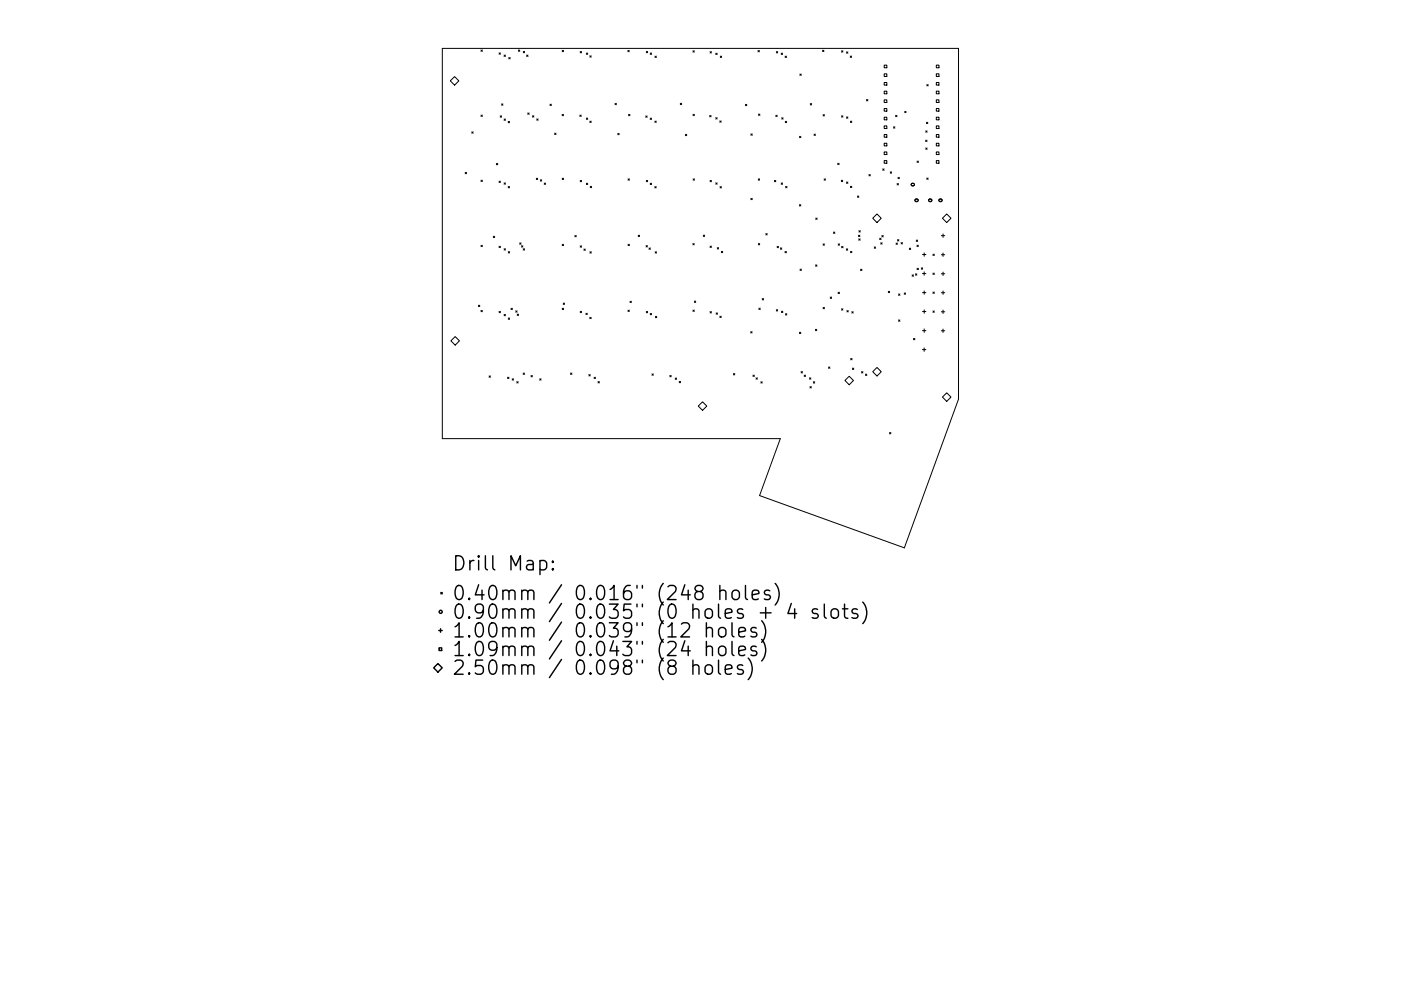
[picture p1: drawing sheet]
<svg xmlns="http://www.w3.org/2000/svg" width="297mm" height="210mm" viewBox="0 0 297 210" stroke-linecap="round" stroke-linejoin="round" font-family="sans-serif">
<defs><g id="words">
<g font-size="4.2">
<text x="95.8" y="121.1">Drill Map:</text>
<text x="95.8" y="127.4">0.40mm / 0.016&quot; (248 holes)</text>
<text x="95.8" y="131.3">0.90mm / 0.035&quot; (0 holes + 4 slots)</text>
<text x="95.8" y="135.3">1.00mm / 0.039&quot; (12 holes)</text>
<text x="95.8" y="139.2">1.09mm / 0.043&quot; (24 holes)</text>
<text x="95.8" y="143.2">2.50mm / 0.098&quot; (8 holes)</text>
</g>
</g></defs>
<g fill="none" stroke="#000" stroke-width=".21">
<path d="M93.8 10.3h109.4v74.4l-11.5 31.5-30.7-11.1 4.4-12h-71.6zM95.5 17.2l.9-1 .9 1-.9 .9zM102 10.6l.3 .3M102.3 10.6l-.3 .3M105.8 11.2l.3 .3M106.1 11.2l-.3 .3M106.9 11.7l.3 .3M107.2 11.7l-.3 .3M107.9 12.2l.3 .3M108.2 12.2l-.3 .3M109.9 10.6l.3 .3M110.2 10.6l-.3 .3"/>
<path d="M110.9 10.9l.3 .3M111.2 10.9l-.3 .3M111.7 11.7l.2 .3M111.9 11.7l-.2 .3M119.2 10.7l.3 .3M119.5 10.7l-.3 .3M123 10.9l.3 .3M123.3 10.9l-.3 .3M124.3 11.3l.3 .2M124.6 11.3l-.3 .2M125.1 11.8l.2 .3M125.3 11.8l-.2 .3"/>
<path d="M133.1 10.7l.3 .3M133.4 10.7l-.3 .3M137 10.9l.3 .3M137.3 10.9l-.3 .3M137.9 11.2l.2 .3M138.1 11.2l-.2 .3M138.9 11.9l.3 .3M139.2 11.9l-.3 .3M146.9 10.8l.3 .3M147.2 10.8l-.3 .3M150.5 11l.3 .3M150.8 11l-.3 .3"/>
<path d="M151.8 11.3l.2 .3M152 11.3l-.2 .3M152.7 11.9l.3 .3M153 11.9l-.3 .3M160.7 10.7l.3 .3M161 10.7l-.3 .3M164.6 10.9l.3 .3M164.9 10.9l-.3 .3M165.6 11.3l.3 .3M165.9 11.3l-.3 .3M166.5 11.9l.2 .3M166.7 11.9l-.2 .3"/>
<path d="M169.6 15.7l.3 .3M169.9 15.7l-.3 .3M174.4 10.7l.3 .2M174.7 10.7l-.3 .2M178.4 10.8l.3 .3M178.7 10.8l-.3 .3M179.5 11l.3 .3M179.8 11l-.3 .3M180.3 11.9l.3 .3M180.6 11.9l-.3 .3M187.5 13.8h.5v.6h-.5zM187.5 15.7h.5v.5h-.5z"/>
<path d="M187.5 17.5h.5v.6h-.5zM187.5 19.3h.5v.6h-.5zM196.5 17.9l.3 .3M196.8 17.9l-.3 .3M198.5 13.8h.6v.6h-.6zM198.5 15.7h.6v.5h-.6zM198.5 17.5h.6v.6h-.6zM198.5 19.3h.6v.6h-.6zM98.6 36.6l.3 .3M98.9 36.6l-.3 .3M100 28l.3 .3M100.3 28l-.3 .3"/>
<path d="M102 24.4l.3 .3M102 38.2l.3 .3M102.3 24.4l-.3 .3M102.3 38.2l-.3 .3M105.2 34.7l.3 .3M105.5 34.7l-.3 .3M105.8 38.4l.3 .3M106 24.6l.3 .3M106.1 38.4l-.3 .3M106.3 24.6l-.3 .3M106.3 22l.3 .3M106.6 22l-.3 .3"/>
<path d="M106.9 25.2l.3 .3M106.9 38.8l.3 .3M107.2 25.2l-.3 .3M107.2 38.8l-.3 .3M107.7 25.8l.3 .2M107.7 39.6l.3 .3M108 25.8l-.3 .2M108 39.6l-.3 .3M111.9 24l.3 .3M112.2 24l-.3 .3M112.9 24.6l.3 .3M113.2 24.6l-.3 .3"/>
<path d="M113.7 37.8l.3 .3M113.8 25.2l.3 .3M114 37.8l-.3 .3M114.1 25.2l-.3 .3M114.6 38.1l.2 .3M114.8 38.1l-.2 .3M115.4 38.8l.3 .3M115.7 38.8l-.3 .3M116.6 22.1l.3 .3M116.9 22.1l-.3 .3M117.6 28.2l.3 .3M117.9 28.2l-.3 .3"/>
<path d="M119.2 24.3l.3 .3M119.2 37.8l.3 .3M119.5 24.3l-.3 .3M119.5 37.8l-.3 .3M122.9 24.4l.3 .3M123 38.3l.3 .3M123.2 24.4l-.3 .3M123.3 38.3l-.3 .3M124.3 25l.3 .3M124.3 38.9l.3 .3M124.6 25l-.3 .3M124.6 38.9l-.3 .3"/>
<path d="M125.1 25.7l.2 .3M125.1 39.5l.3 .3M125.3 25.7l-.2 .3M125.4 39.5l-.3 .3M130.4 21.9l.3 .3M130.7 21.9l-.3 .3M131 28.3l.3 .3M131.3 28.3l-.3 .3M133.2 37.9l.2 .3M133.3 24.3l.3 .3M133.4 37.9l-.2 .3M133.6 24.3l-.3 .3"/>
<path d="M136.9 24.6l.3 .3M137 38.3l.3 .3M137.2 24.6l-.3 .3M137.3 38.3l-.3 .3M137.9 25.1l.2 .2M137.9 38.9l.2 .3M138.1 25.1l-.2 .2M138.1 38.9l-.2 .3M138.8 39.6l.3 .3M138.8 25.7l.3 .3M139.1 39.6l-.3 .3M139.1 25.7l-.3 .3"/>
<path d="M144.2 21.9l.3 .3M144.5 21.9l-.3 .3M145.3 28.5l.3 .3M145.6 28.5l-.3 .3M146.9 24.2l.3 .3M147 37.9l.2 .3M147.2 24.2l-.3 .3M147.2 37.9l-.2 .3M150.5 24.5l.3 .3M150.5 38.3l.3 .3M150.8 24.5l-.3 .3M150.8 38.3l-.3 .3"/>
<path d="M151.8 25l.2 .3M151.8 38.8l.2 .3M152 38.8l-.2 .3M152 25l-.2 .3M152.6 25.6l.3 .3M152.7 39.6l.3 .3M152.9 25.6l-.3 .3M153 39.6l-.3 .3M158 22.1l.3 .3M158.3 22.1l-.3 .3M159.2 28.4l.3 .3M159.5 28.4l-.3 .3"/>
<path d="M160.8 37.9l.3 .3M160.8 24.2l.3 .3M161.1 37.9l-.3 .3M161.1 24.2l-.3 .3M164.2 38.3l.3 .3M164.5 38.3l-.3 .3M164.5 24.5l.3 .2M164.8 24.5l-.3 .2M165.6 38.8l.3 .3M165.7 25l.3 .3M165.9 38.8l-.3 .3M166 25l-.3 .3"/>
<path d="M166.5 25.7l.3 .3M166.6 39.6l.3 .2M166.8 25.7l-.3 .3M166.9 39.6l-.3 .2M169.5 28.9l.3 .3M169.8 28.9l-.3 .3M171.8 22l.3 .3M172.1 22l-.3 .3M172.6 28.4l.3 .3M172.9 28.4l-.3 .3M174.5 24.3l.3 .3M174.7 37.9l.3 .3"/>
<path d="M174.8 24.3l-.3 .3M175 37.9l-.3 .3M177.6 34.6l.3 .3M177.9 34.6l-.3 .3M178.4 38.2l.3 .3M178.4 24.6l.3 .3M178.7 38.2l-.3 .3M178.7 24.6l-.3 .3M179.5 38.6l.3 .3M179.5 24.8l.3 .3M179.8 24.8l-.3 .3M179.8 38.6l-.3 .3"/>
<path d="M180.3 39.5l.3 .3M180.3 25.7l.3 .3M180.6 25.7l-.3 .3M180.6 39.5l-.3 .3M183.7 21.1l.3 .3M184 21.1l-.3 .3M184.2 37l.3 .3M184.5 37l-.3 .3M187.2 35.8l.2 .3M187.4 35.8l-.2 .3M187.5 21.2h.5v.5h-.5zM187.5 23h.5v.6h-.5z"/>
<path d="M187.5 24.9h.5v.5h-.5zM187.5 26.7h.5v.6h-.5zM187.5 28.6h.5v.5h-.5zM187.5 30.4h.5v.6h-.5zM187.5 32.2h.5v.6h-.5zM187.5 34.1h.5v.5h-.5zM188.8 36.5l.2 .2M189 36.5l-.2 .2M189.4 26.9l.3 .3M189.7 26.9l-.3 .3M189.9 24.5l.3 .3M190.2 24.5l-.3 .3"/>
<path d="M190.2 38.9l.3 .3M190.4 37.6l.3 .3M190.5 38.9l-.3 .3M190.7 37.6l-.3 .3M191.8 23.6l.3 .3M192.1 23.6l-.3 .3M193.2 39l.6-.1 .1 .3-.6 .2zM194.4 34.2l.3 .3M194.7 34.2l-.3 .3M196.3 29.7l.2 .3M196.3 27.8l.3 .3M196.3 31.4l.3 .3"/>
<path d="M196.4 25.9l.3 .3M196.5 37.8l.3 .3M196.5 29.7l-.2 .3M196.6 27.8l-.3 .3M196.6 31.4l-.3 .3M196.7 25.9l-.3 .3M196.8 37.8l-.3 .3M198.5 21.2h.6v.5h-.6zM198.5 23h.6v.6h-.6zM198.5 24.9h.6v.5h-.6zM198.5 26.7h.6v.6h-.6zM198.5 28.6h.6v.5h-.6z"/>
<path d="M198.5 30.4h.6v.6h-.6zM198.5 32.2h.6v.6h-.6zM198.5 34.1h.6v.5h-.6zM102 52l.3 .3M102.3 52l-.3 .3M104.6 50.1l.3 .3M104.9 50.1l-.3 .3M105.8 52.2l.3 .3M106.1 52.2l-.3 .3M106.9 52.8l.3 .3M107.2 52.8l-.3 .3M107.8 53.4l.3 .3"/>
<path d="M108.1 53.4l-.3 .3M110.2 51.5l.3 .3M110.5 51.5l-.3 .3M110.6 52.1l.3 .3M110.9 52.1l-.3 .3M110.9 52.8l.3 .3M111.2 52.8l-.3 .3M119.2 51.8l.3 .3M119.5 51.8l-.3 .3M121.9 50l.3 .2M122.2 50l-.3 .2M123 52.2l.3 .2"/>
<path d="M123.3 52.2l-.3 .2M123.8 52.8l.3 .3M124.1 52.8l-.3 .3M125.1 53.4l.3 .3M125.4 53.4l-.3 .3M133.2 51.8l.2 .3M133.4 51.8l-.2 .3M135.3 49.9l.3 .3M135.6 49.9l-.3 .3M137 52.1l.3 .3M137.3 52.1l-.3 .3M137.6 52.6l.3 .3"/>
<path d="M137.9 52.6l-.3 .3M138.9 53.4l.3 .3M139.2 53.4l-.3 .3M146.9 51.7l.3 .3M147.2 51.7l-.3 .3M149.1 49.9l.3 .3M149.4 49.9l-.3 .3M150.5 52.2l.3 .3M150.8 52.2l-.3 .3M152.1 52.5l.3 .3M152.4 52.5l-.3 .3M152.9 53.3l.3 .3"/>
<path d="M153.2 53.3l-.3 .3M159.2 42.1l.3 .3M159.5 42.1l-.3 .3M160.8 51.7l.3 .3M161.1 51.7l-.3 .3M162.4 49.6l.3 .2M162.7 49.6l-.3 .2M164.8 52.3l.3 .3M165.1 52.3l-.3 .3M165.5 52.6l.3 .3M165.8 52.6l-.3 .3M166.4 53.3l.3 .3"/>
<path d="M166.7 53.3l-.3 .3M169.5 43.4l.3 .3M169.6 57.1l.3 .3M169.8 43.4l-.3 .3M169.9 57.1l-.3 .3M172.9 56.2l.3 .3M173 46.3l.2 .2M173.2 56.2l-.3 .3M173.2 46.3l-.2 .2M174.5 51.7l.3 .3M174.8 51.7l-.3 .3M176.7 49.2l.3 .3"/>
<path d="M177 49.2l-.3 .3M177.7 51.7l.3 .3M178 51.7l-.3 .3M178.4 52.3l.3 .3M178.7 52.3l-.3 .3M179.4 52.8l.3 .3M179.7 52.8l-.3 .3M180.3 53.3l.3 .3M180.6 53.3l-.3 .3M181.8 41.6l.3 .3M182 49.9l.3 .3M182.1 50.7l.3 .3"/>
<path d="M182.1 41.6l-.3 .3M182.1 48.9l.3 .3M182.3 49.9l-.3 .3M182.4 50.7l-.3 .3M182.4 48.9l-.3 .3M182.5 57.1l.3 .3M182.8 57.1l-.3 .3M185 46.3l.9-.9 .9 .9-.9 .9zM185.4 52.4l.2 .3M185.6 52.4l-.2 .3M186.5 50.5l.3 .3M186.7 51.5l.3 .3"/>
<path d="M186.8 50.5l-.3 .3M187 50l.3 .3M187 51.5l-.3 .3M187.3 50l-.3 .3M190 51.6l.3 .3M190.3 51.6l-.3 .3M190.3 50.8l.3 .3M190.6 50.8l-.3 .3M191 51.5l.3 .3M191.3 51.5l-.3 .3M192.8 52.6l.3 .3M193.1 52.6l-.3 .3"/>
<path d="M193.4 58.3l.3 .3M193.7 58.3l-.3 .3M194 42.3h.6l.1 .3-.6 .1zM194.1 58.1l.3 .3M194.3 50.9l.3 .3M194.4 58.1l-.3 .3M194.4 52l.3 .3M194.4 56.9l.3 .3M194.6 50.9l-.3 .3M194.7 52l-.3 .3M194.7 56.9l-.3 .3M195.3 56.8l.3 .3"/>
<path d="M195.6 58h.7M195.6 54h.7M195.6 56.8l-.3 .3M195.9 57.7v.7M195.9 53.6v.8M196.9 42.3h.6l.1 .3-.6 .1zM197.8 53.9l.3 .3M197.8 57.9l.3 .3M198.1 53.9l-.3 .3M198.1 57.9l-.3 .3M199.1 42.3h.5l.2 .3-.6 .1zM199.6 54h.7"/>
<path d="M199.6 50h.7M199.6 58.1h.7M199.8 46.3l.9-.9 .9 .9-.9 .9zM199.9 53.7v.7M199.9 49.6v.8M199.9 57.7v.7M95.6 72.3l.9-.9 .9 .9-.9 .9zM101.4 64.8l.3 .2M101.7 64.8l-.3 .2M102 65.9l.3 .2M102.3 65.9l-.3 .2M103.7 79.8l.3 .2"/>
<path d="M104 79.8l-.3 .2M105.8 66.1l.3 .3M106.1 66.1l-.3 .3M106.9 66.7l.3 .3M107.2 66.7l-.3 .3M107.8 67.5l.3 .3M108.1 67.5l-.3 .3M108.3 65.4l.3 .3M108.6 65.4l-.3 .3M109.3 65.9l.3 .3M109.6 65.9l-.3 .3M109.7 66.6l.2 .3"/>
<path d="M109.9 66.6l-.2 .3M110.9 79.1l.3 .3M111.2 79.1l-.3 .3M112.6 79.7l.3 .3M112.9 79.7l-.3 .3M119.2 65.4l.3 .3M119.4 64.3l.3 .3M119.5 65.4l-.3 .3M119.7 64.3l-.3 .3M121 79.1l.3 .3M121.3 79.1l-.3 .3M123 66.1l.3 .2"/>
<path d="M123.3 66.1l-.3 .2M124.2 66.5l.3 .3M124.5 66.5l-.3 .3M124.9 79.5l.2 .3M125 67.3l.3 .3M125.1 79.5l-.2 .3M125.3 67.3l-.3 .3M133.1 65.8l.3 .3M133.4 65.8l-.3 .3M133.6 63.9l.3 .3M133.9 63.9l-.3 .3M137 66.1l.3 .3"/>
<path d="M137.3 66.1l-.3 .3M137.9 66.5l.2 .3M138.1 66.5l-.2 .3M138.2 79.3l.3 .3M138.5 79.3l-.3 .3M139 67.1l.3 .3M139.3 67.1l-.3 .3M142 79.7l.3 .2M142.3 79.7l-.3 .2M146.9 65.8l.3 .3M147.2 65.8l-.3 .3M147.2 63.9l.3 .3"/>
<path d="M147.5 63.9l-.3 .3M150.5 66.1l.3 .3M150.8 66.1l-.3 .3M151.8 66.4l.3 .3M152.1 66.4l-.3 .3M152.6 67.1l.3 .3M152.9 67.1l-.3 .3M155.5 79.3l.3 .2M155.8 79.3l-.3 .2M159.2 70.4l.3 .3M159.5 70.4l-.3 .3M159.6 79.6l.3 .3"/>
<path d="M159.9 79.6l-.3 .3M160.9 65.4l.3 .3M161.2 65.4l-.3 .3M161.6 63.3l.3 .3M161.9 63.3l-.3 .3M164.6 65.7l.3 .3M164.9 65.7l-.3 .3M165.7 66l.3 .3M166 66l-.3 .3M166.5 66.6l.3 .2M166.8 66.6l-.3 .2M169.5 70.5l.3 .3"/>
<path d="M169.8 70.5l-.3 .3M169.8 78.8l.3 .3M170.1 78.8l-.3 .3M170.5 79.6l.3 .3M170.8 79.6l-.3 .3M172.9 69.9l.3 .3M173.2 69.9l-.3 .3M174.5 65.2l.3 .3M174.8 65.2l-.3 .3M175.7 77.9l.3 .3M176 77.9l-.3 .3M176 63l.3 .3"/>
<path d="M176.3 63l-.3 .3M177.7 62l.3 .3M178 62l-.3 .3M178.4 65.5l.3 .3M178.7 65.5l-.3 .3M179.6 65.9l.2 .3M179.8 65.9l-.2 .3M180 79.8l1 .9-1 .9-.9-.9zM180.4 76.1l.3 .2M180.6 66.1l.3 .3M180.7 76.1l-.3 .2M180.7 78.1l.3 .3"/>
<path d="M180.9 66.1l-.3 .3M181 78.1l-.3 .3M182.7 78.8l.3 .3M183 78.8l-.3 .3M183.5 79.4l.3 .3M183.8 79.4l-.3 .3M185 78.9l.9-.9 .9 .9-.9 .9zM188.3 61.8l.3 .3M188.6 61.8l-.3 .3M190.5 67.9l.3 .3M190.5 62.4l.3 .3M190.8 62.4l-.3 .3"/>
<path d="M190.8 67.9l-.3 .3M191.7 62.2l.3 .2M192 62.2l-.3 .2M193.7 71.8l.3 .3M194 71.8l-.3 .3M195.6 74.2h.7M195.6 70.2h.7M195.6 62.1h.7M195.6 66.1h.7M195.9 73.8v.7M195.9 61.7v.7M195.9 65.7v.8"/>
<path d="M195.9 69.8v.7M197.8 62l.3 .3M197.8 66l.3 .3M198.1 62l-.3 .3M198.1 66l-.3 .3M199.6 70.2h.7M199.6 66.2h.7M199.6 62.1h.7M199.9 69.8v.7M199.9 61.7v.8M199.9 65.8v.7M107.6 80l.3 .3"/>
<path d="M107.9 80l-.3 .3M108.6 80.4l.3 .3M108.9 80.4l-.3 .3M109.6 81l.3 .3M109.9 81l-.3 .3M114.4 80.4l.3 .3M114.7 80.4l-.3 .3M126 80l.2 .3M126.2 80l-.2 .3M126.8 81l.3 .2M127.1 81l-.3 .2M143.2 80.2l.2 .3"/>
<path d="M143.4 80.2l-.2 .3M144 80.9l.3 .3M144.3 80.9l-.3 .3M148 86.2l.9-1 1 1-1 .9zM160.3 80.2l.3 .3M160.6 80.2l-.3 .3M161.3 81l.3 .3M161.6 81l-.3 .3M171.6 80.2l.3 .3M171.7 82l.3 .3M171.9 80.2l-.3 .3M172 82l-.3 .3"/>
<path d="M172.4 81l.3 .3M172.7 81l-.3 .3M188.6 91.8l.3 .3M188.9 91.8l-.3 .3M200.7 83.3l.9 1-.9 .9-.9-.9z"/>
<circle cx="193.5" cy="39.2" r=".33"/>
<circle cx="194.3" cy="42.5" r=".33"/>
<circle cx="197.2" cy="42.5" r=".33"/>
<circle cx="199.4" cy="42.5" r=".33"/>
</g>
<g fill="none" stroke="#000" stroke-width=".3">
<path d="M114.5 119.1l.8-.2 .6 .6v.8l-.3 .5-.3 .1-.8-.1M117.2 119.1l.1 .1-.1 .1-.1-.1 .1-.1v.2M93 133.8h.8M93.1 137.5h.5v.5h-.5zM93.4 133.4v.7M93.5 125.7l.3 .3M93.8 125.7l-.3 .3M117.2 120.6l.1 .2-.1 .1-.1-.1 .1-.2v.3M149.8 133.4a.74 .74 0 0 1 1.3 .2v1.5M149.8 137.4a.74 .74 0 0 1 1.3 .1v1.6M149.8 132.1v3M149.8 136.1v3"/>
<path d="M152.5 133.4a.81 .81 0 0 1 .8-.3 .81 .81 0 0 1 .6 .6v.9a.81 .81 0 0 1-.8 .6 .81 .81 0 0 1-.8-.6v-.9zM152.6 125.5a.74 .74 0 0 1 1.3 .1v1.6M152.6 137.2a.81 .81 0 0 1 1.3 .5v.8a.81 .81 0 0 1-.8 .6 .81 .81 0 0 1-.8-.6v-.8zM152.6 124.2v3M155.2 132.1v2.6l.4 .4M155.2 136.1v2.6l.4 .4M155.3 125.5a.81 .81 0 0 1 .8-.3 .81 .81 0 0 1 .7 .6v.8a.81 .81 0 0 1-.8 .6 .81 .81 0 0 1-.8-.6v-.8zM156.6 134.1l1.5-.3-.2-.5-.8-.2-.5 .5v1.1l.2 .3 .3 .1 .8-.1M156.6 138.1l1.5-.3-.2-.6-.8-.1-.5 .4v1.2l.2 .2 .3 .2 .8-.2M158.1 124.2v2.6l.4 .4M158.6 139.6a3.4 3.4 0 0 1 0 4.6M159.5 126.2l1.4-.3-.1-.5-.9-.2-.4 .4v1.2l.1 .3 .3 .1 .9-.1"/>
<path d="M160.3 133.3l-.7-.2-.4 .5 .1 .4 1 .3 .2 .3-.2 .4-.2 .1-.9-.1M160.3 137.2l-.7-.1-.4 .4 .1 .4 1 .3 .2 .3-.2 .4-.2 .2-.9-.2M161.2 130h2.3M161.5 131.7a3.4 3.4 0 0 1 0 4.6M161.5 135.7a3.4 3.4 0 0 1 0 4.5M162.3 128.9v2.3M163.2 125.4l-.7-.2-.4 .4 .1 .5 1 .3 .1 .2-.1 .5-.3 .1-.8-.1M164.3 123.8a3.4 3.4 0 0 1 0 4.6M167.8 128l-.7 2.2h1.8M168.5 129.2v2M173.3 129.3l-.7-.1-.4 .4 .1 .4 1 .3 .2 .3-.2 .4-.2 .2-.9-.2M174.8 128.2v2.5l.4 .5"/>
<path d="M176.5 129.3a.81 .81 0 0 1 1.3 .4v.9a.81 .81 0 0 1-.8 .6 .81 .81 0 0 1-.8-.6v-.9zM178.6 129.2h1.2M179.1 128.2v2.5l.1 .3 .6 .2M181.8 129.3l-.7-.1-.5 .4 .2 .4 1 .3 .1 .3-.1 .4-.3 .2-.9-.2M182.9 127.7a3.4 3.4 0 0 1 0 4.6M91.9 141.7l1-.9 .9 .9-.9 .9zM146.9 141.3a.74 .74 0 0 1 1.3 .2v1.5M146.9 140v3M149.6 141.3a.81 .81 0 0 1 .8-.3 .81 .81 0 0 1 .7 .6v.9a.81 .81 0 0 1-.8 .6 .81 .81 0 0 1-.8-.6v-.9zM152.3 140v2.6l.5 .4M153.8 142l1.4-.2-.1-.6-.9-.2-.4 .5v1.1l.1 .3 .3 .1 .9-.1M157.5 141.2l-.7-.2-.5 .5 .2 .4 1 .3 .1 .3-.1 .4-.3 .1-.9-.1"/>
<circle cx="93.4" cy="129.8" r=".33"/>
</g>
<use href="#words"/>
</svg>
